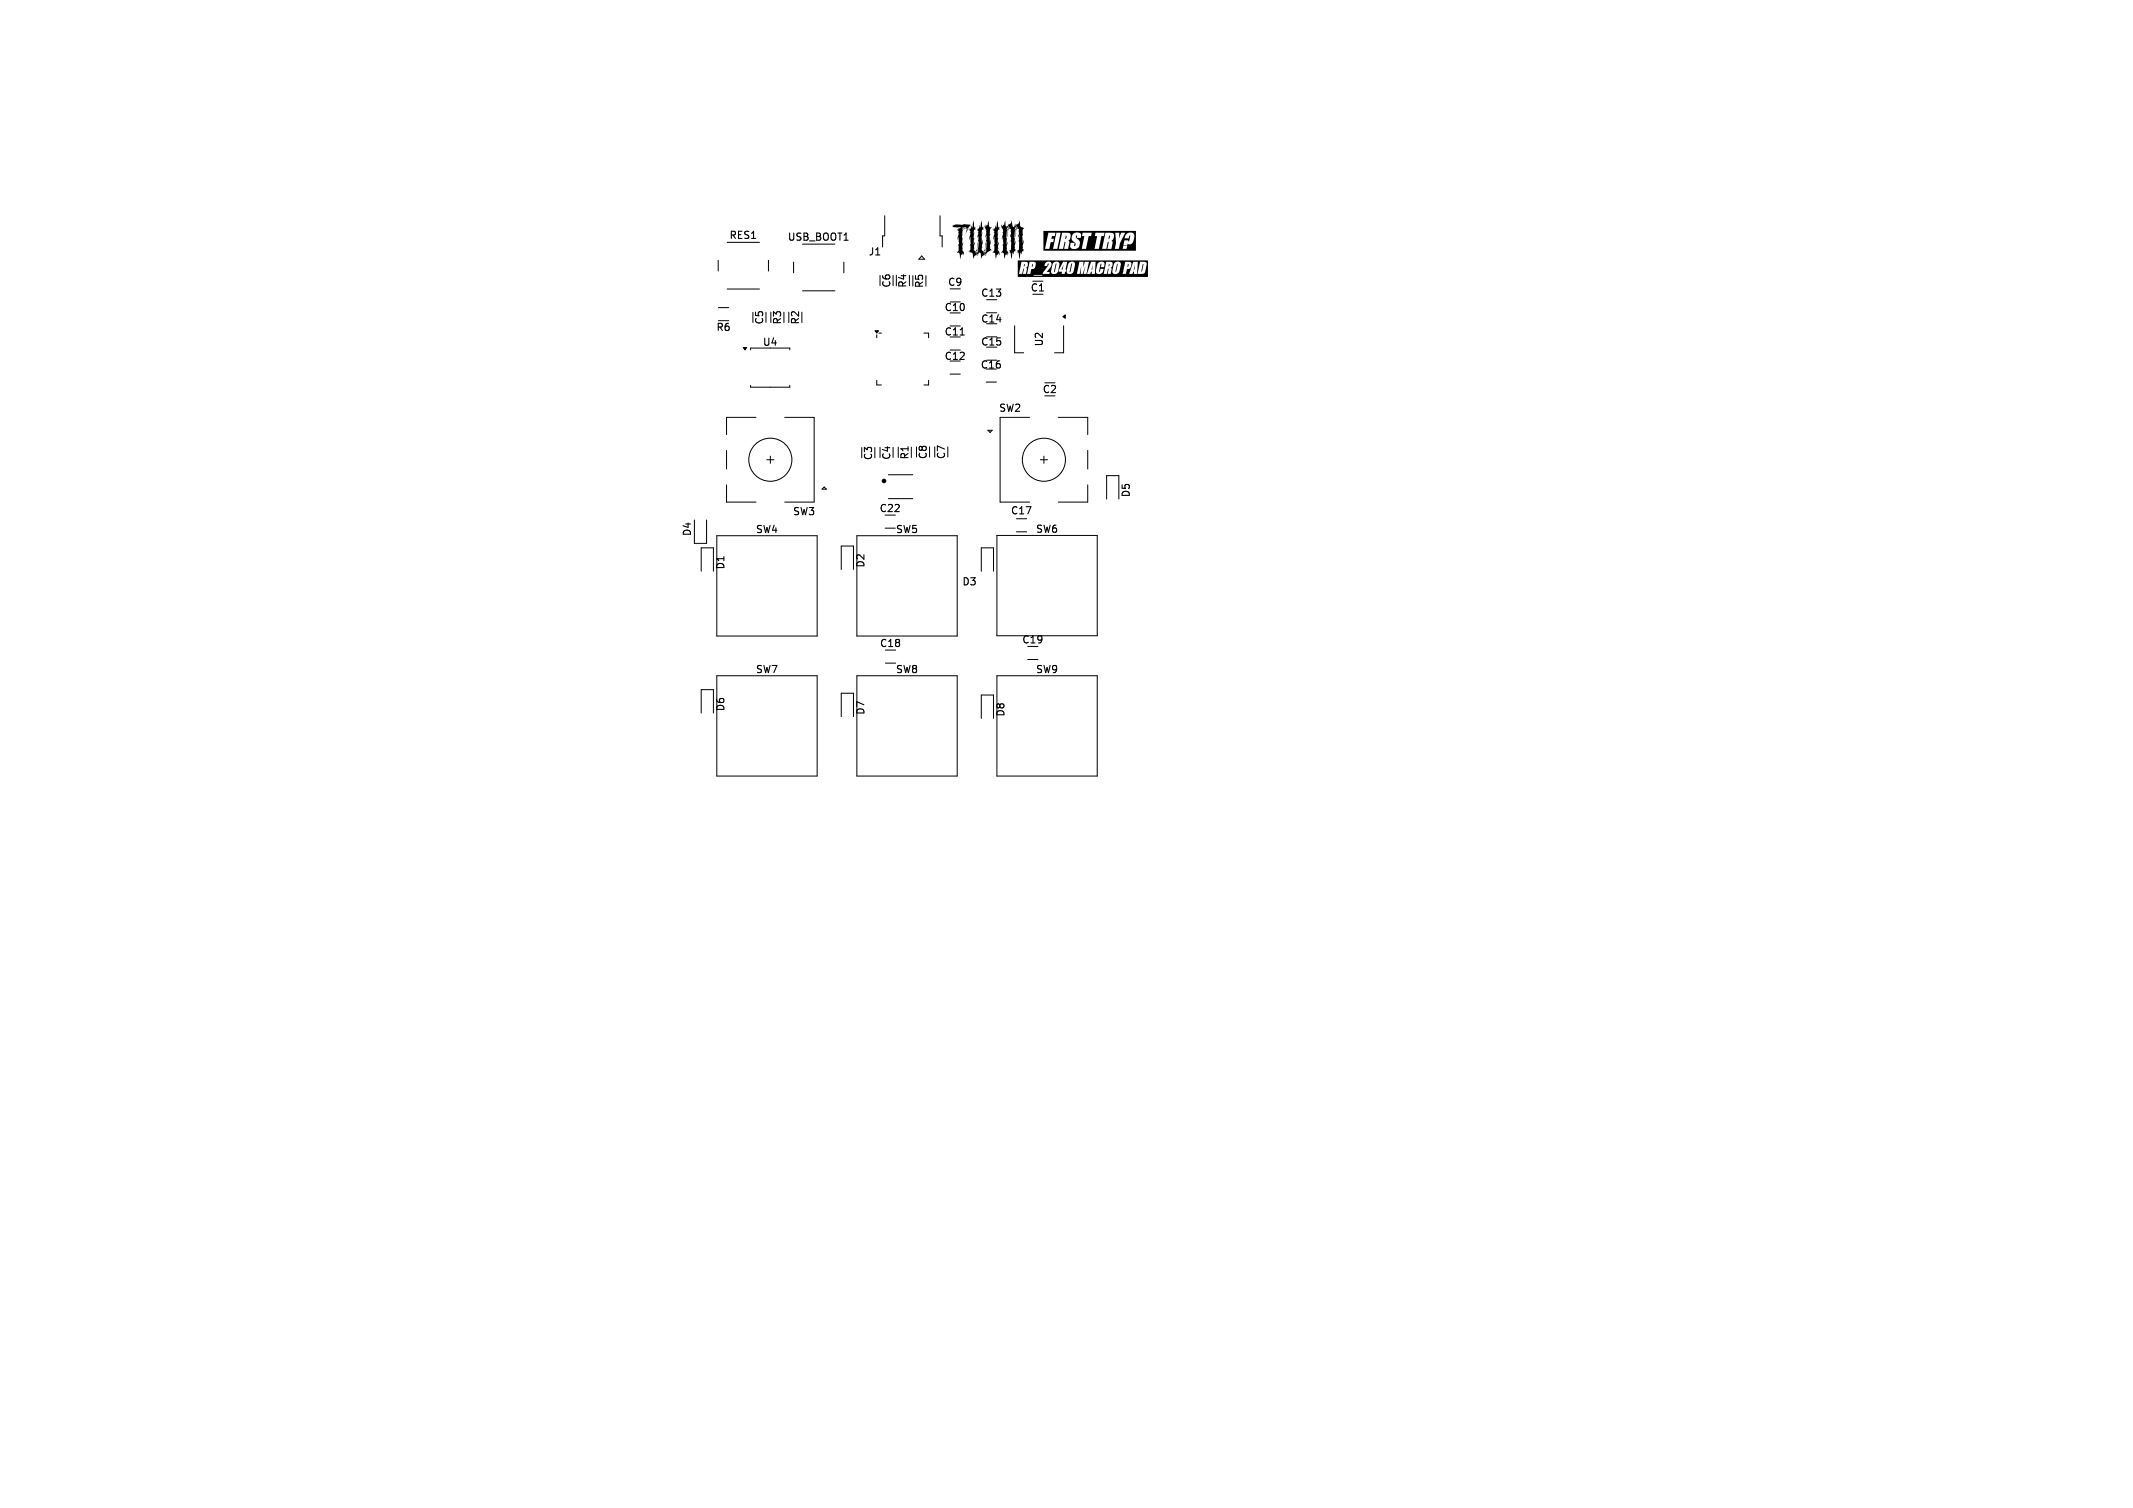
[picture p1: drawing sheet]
<svg xmlns="http://www.w3.org/2000/svg" width="297mm" height="210mm" viewBox="0 0 297 210" stroke-linecap="round" stroke-linejoin="round" font-family="sans-serif">
<defs><g id="words">
<g font-size="1.4">
<text x="101.5" y="33.5">RES1</text>
<text x="109.6" y="33.7">USB_BOOT1</text>
<text x="120.9" y="35.8">J1</text>
<text x="124.2" y="40.2" transform="rotate(-90 124.2 40.2)">C6</text>
<text x="126.4" y="40.2" transform="rotate(-90 126.4 40.2)">R4</text>
<text x="128.7" y="40.2" transform="rotate(-90 128.7 40.2)">R5</text>
<text x="131.9" y="40">C9</text>
<text x="136.5" y="41.5">C13</text>
<text x="143.4" y="40.8">C1</text>
<text x="99.6" y="46.3">R6</text>
<text x="106.5" y="45.3" transform="rotate(-90 106.5 45.3)">C5</text>
<text x="109" y="45.3" transform="rotate(-90 109 45.3)">R3</text>
<text x="111.5" y="45.3" transform="rotate(-90 111.5 45.3)">R2</text>
<text x="131.4" y="43.5">C10</text>
<text x="131.4" y="46.9">C11</text>
<text x="136.5" y="45.1">C14</text>
<text x="106.1" y="48.4">U4</text>
<text x="131.4" y="50.3">C12</text>
<text x="136.5" y="51.5">C16</text>
<text x="136.5" y="48.3">C15</text>
<text x="145.4" y="48.3" transform="rotate(-90 145.4 48.3)">U2</text>
<text x="139" y="57.5">SW2</text>
<text x="145.1" y="54.9">C2</text>
<text x="121.6" y="64.2" transform="rotate(-90 121.6 64.2)">C3</text>
<text x="124.2" y="64.1" transform="rotate(-90 124.2 64.1)">C4</text>
<text x="126.7" y="64.1" transform="rotate(-90 126.7 64.1)">R1</text>
<text x="129.2" y="64" transform="rotate(-90 129.2 64)">C8</text>
<text x="131.8" y="64" transform="rotate(-90 131.8 64)">C7</text>
<text x="110.3" y="71.9">SW3</text>
<text x="122.4" y="71.5">C22</text>
<text x="140.7" y="71.8">C17</text>
<text x="157.5" y="69.4" transform="rotate(-90 157.5 69.4)">D5</text>
<text x="96.4" y="74.8" transform="rotate(-90 96.4 74.8)">D4</text>
<text x="105.1" y="74.4">SW4</text>
<text x="124.6" y="74.4">SW5</text>
<text x="144.1" y="74.4">SW6</text>
<text x="101.1" y="79.4" transform="rotate(-90 101.1 79.4)">D1</text>
<text x="120.6" y="79.2" transform="rotate(-90 120.6 79.2)">D2</text>
<text x="133.9" y="81.7">D3</text>
<text x="142.2" y="89.8">C19</text>
<text x="105.1" y="93.9">SW7</text>
<text x="122.4" y="90.3">C18</text>
<text x="124.6" y="93.9">SW8</text>
<text x="144.1" y="93.9">SW9</text>
<text x="101.1" y="99.2" transform="rotate(-90 101.1 99.2)">D6</text>
<text x="120.6" y="99.7" transform="rotate(-90 120.6 99.7)">D7</text>
<text x="140.1" y="99.9" transform="rotate(-90 140.1 99.9)">D8</text>
</g>
</g></defs>
<g fill="#000">
<path d="M132.6 31.3l.1 .2v-.2l.1 .1 1.5-.2 .8 .1v.3l-.1-.2-.2 .4-.3 .8 .1-.7-.1-.1a.55 .55 0 0 0-.5 .7l-.1 .2 .2-.4-.1 .8 .1 .3-.1-.1-.1 .8 .2-.3-.1 .5v.6a.46 .46 0 0 1 .1 .6v-.2l-.1 .2h-.2l-.1 .6v-.3a.44 .44 0 0 0-.3-.6h-.2l.3-.3v-.7h-.1l.2-.3-.1-.9-.1 .4a.48 .48 0 0 1 .1-.7l-.1-.4 .1 .1v-.2l-.2-.1h.7l.2-.3 .3-.1-.1-.1a.36 .36 0 0 0-.4 .5h-.7v-.2h.1v-.1h.6l.2-.2-.2 .1h-.3l.1-.1h-.7a.33 .33 0 0 1-.5-.3zM135.6 30.7v.3a.46 .46 0 0 0 .3 .7l-.1 .1h.1l-.1 .2a.29 .29 0 0 0-.2 .4l-.1 .2 .2-.2a1.15 1.15 0 0 0 0 1l-.1-.1-.1 .7 .2-.4-.1 .8 .1 .4-.1-.2v.1l.1 .3a.58 .58 0 0 0 .4-.7l.1-.5-.1 1a1.55 1.55 0 0 0 .1-1.4v.1v-.6l-.1 .2v-.1l.1-.8-.2-.2 .2-.1-.1-.1h.2l.1-.4 .1 .2 .2-.9v.4a.46 .46 0 0 0 .3 .6l-.1 .1v.1l.2-.1-.1 .1a.37 .37 0 0 0-.3 .5v.2l.1-.3-.1 .8v.7l.1-.3v-.2l.1 .3-.2 .6 .1 .3-.1-.1v.4l.2 .2a.87 .87 0 0 0 .3-.9l.1-.3-.1 1.1 .1-.2a1.63 1.63 0 0 0 0-1.3v.1l.1-.7-.1 .3v-1.1v.1l-.2-.6 .1-.2v.2h.1l.1-.2 .1 .1 .2-.6v.2a.59 .59 0 0 0 .3 .7l.1-.1-.2 .4-.1 .6v.1l.1-.1a1.69 1.69 0 0 0 0 1.2v-.5l.1 .3-.1 .6v.3l-.1-.1 .3 .5-.2-.1v.2a.65 .65 0 0 0-.6 .6l-.1 .1v-.4l-.1 .3a.4 .4 0 0 0-.5 .5l-.1-.9 .6 .1 .2-.2-.2 .2-.8-.1-.2 .4v-.3l-.2 .3a.26 .26 0 0 0-.2 0 .26 .26 0 0 0-.1 .3l-.1 .2-.1-.9h.5v.1v-.1l.1 .1 .1-.2-.2 .1h-.5l-.2-.1-.2 .1 .1-.1h.7l.1 .1 1-.1 .1 .1 .3-.1v-.1v.1h-.2a.3 .3 0 0 0 .2-.4l-.1 .2-.3 .2-.7-.1v.1h-.3a.27 .27 0 0 0 .3-.4l-.2 .3-.2 .1-.8-.1-.1 .1v-.1a.72 .72 0 0 0 .2-.9l.1-.2-.1-.9v.5a.78 .78 0 0 1 0-.9l-.1-.3 .1 .1v-.2l-.2-.4 .2 .2-.1-.2 .1 .1 .1-.1 .1-.4 .1 .2zM138.9 30.7v.4a.47 .47 0 0 0 .3 .6l-.1 .1 .1 .1 .1-.1-.1 .1a.36 .36 0 0 0-.3 .5v.2l.1-.2a1.06 1.06 0 0 0 0 .9l-.1 .8 .1-.4v1.2a.49 .49 0 0 1 .1 .7l-.1-.3-.1 .2h-.1l-.1 .5-.1-.2a.51 .51 0 0 0-.3-.6l-.1 .1v-.1a1.05 1.05 0 0 0 .2-1.1v.1l.1-.3-.1-.9v.4a.5 .5 0 0 1 0-.7v-.4l.1 .1v-.2l-.3-.4 .2 .2-.1-.2h.2l.2-.4v.2zM140 30.7a.86 .86 0 0 0 .1 .8h.3l.1 .1v-.1h-.2l.1-.3h.1a.53 .53 0 0 0 .4-.5v.2a.53 .53 0 0 0 .3 .7l.1-.1 .3 .1v-.1h-.3v-.3l.1 .2 .2-.2a.5 .5 0 0 0 .4-.5 .95 .95 0 0 0 .3 1l.2-.1-.1 .1h.2l-.1 .2a.63 .63 0 0 0-.1 .7l-.1 .3 .1 .9 .1-.3a.47 .47 0 0 1-.1 .6v.5l.2 .3h-.2l.1 .2-.2-.1-.1 .4-.1-.2-.2 .9-.1-.9-.2-.1 .1-.1h-.1a.46 .46 0 0 0 .3-.7v-.5l-.1-.3h.1l.1-.8-.2 .4v-.2l.1-.4v-.6a.2 .2 0 0 0-.3-.1 .2 .2 0 0 0-.1 .3l-.2 .9 .1-1.1-.1 .3a1.36 1.36 0 0 0 0 1.1v.6l.1-.4v.2a.75 .75 0 0 0-.1 .8v.2l.2 .2h-.2l.1 .2-.2-.1-.1 .4-.1-.2-.2 .9-.1-.9-.2-.1 .1-.1h-.1a.48 .48 0 0 0 .3-.7v-.5l-.1-.3h.1v-.6l-.1 .2-.1-.1 .2-.5-.1-.5 .1 .2 .5-.1a.37 .37 0 0 1 .4-.3l-.1-.1a.33 .33 0 0 0-.3 .4h-.5v-.2a.23 .23 0 0 0-.3 0 .23 .23 0 0 0-.1 .3l-.2 .8 .1-1.1-.1 .3a1.37 1.37 0 0 0 0 1.1l-.1 .8 .1-.4v1.1l.2 .3v.4l-.1 .1-.1-.3-.1 .2h-.1l-.1 .5-.1-.4a.24 .24 0 0 0-.1-.3 .24 .24 0 0 0-.3 0l.2-.4v-.8v.1l.1-.3-.1-.9v.4a.5 .5 0 0 1 0-.7v-.4l.1 .1v-.3h.5l.4-.4h.7l.2-.1v-.1l-.2 .2h-.9a.29 .29 0 0 0-.2 .4h-.5l-.2-.4 .7-.1-.7 .1-.1-.1 1 .1v-.1h-1l.1-.4v.3l.2-.2a.31 .31 0 0 0 .2-.4zM142.6 36.8l.1 .1-.2 .2zM143.7 36.8h.1v.2l-.1 .2zM147 36.7h.1v.1l-.3 1.1zM148.1 36.8l-.2 .7h-.1zM148.4 32.8a.26 .26 0 0 1 .1 .3 .26 .26 0 0 1-.2 .2zM149.2 36.7h.1v.1l-.3 1.1zM152.2 36.8l-.1 .7h-.1zM154.4 36.8h.1v.2l-.2 .1z"/>
<path d="M154.4 32.8a.26 .26 0 0 1 .1 .3 .26 .26 0 0 1-.2 .2zM155.5 36.8h.1l-.2 1.1zM157.1 36.8h.1l-.1 .2-.1 .2zM158.1 36.8l-.1 .7h-.2zM145.3 32.2h12.9v2.7h-12.9v-.2h2.7l.2-1 .1 .1-.1 .9h.5l.1-.4h.2a.55 .55 0 0 0 .8 .4h4.3l.2-1 .1 .1-.2 .9h2.7l.1-.5h-.6l-.1 .5h-.5l.1-.6h1.1v-.2a.54 .54 0 0 0 .6 0 .54 .54 0 0 0 .3-.5v-.2a.65 .65 0 0 0-.5-.9 .65 .65 0 0 0-.8 .7v.2h.6l.1-.4h.1l-.2 .8h-.1v-.1h-.5l-.2 .6h-.5l.8-1.7h-.6l-.3 .9v-.9h-.5l.1 1.4-.2 .9h-.5l.2-.6a.41 .41 0 0 0-.1-.6l.1-.1 .2-.4a.47 .47 0 0 0-.1-.5 .47 .47 0 0 0-.5-.1h-.6l-.4 2.3h-.5l.4-1.8h.3l.1-.5h-1.3l-.1 .5h.4l-.4 1.8h-1.2l.4-1.8h.3l.1-.5h-1.2l-.1 .5h.3l-.4 1.8h-.8a.84 .84 0 0 0 .6-.8 .84 .84 0 0 0-.6-.8l.1-.3v.3h.6a.56 .56 0 0 0-.2-.7 .56 .56 0 0 0-.7 0 .78 .78 0 0 0-.4 .8 .78 .78 0 0 0 .6 .7l-.1 .3-.1 .1v-.5h-.5l-.1 .5h-.2v-.2a.41 .41 0 0 0-.1-.6l.2-.1 .2-.4a.47 .47 0 0 0-.1-.5 .47 .47 0 0 0-.6-.1h-.5l-.5 2.3h-.2l.5-2.3h-.6l-.5 2.3h-.5l.2-1h.4v-.4h-.3l.1-.4h.4l.1-.5h-1l-.5 2.3h-.2zM159.1 36.8h.1l-.1 .8-.2 .2zM141.7 36.3h18.1v2.3h-18.1v-.2h3.4v-.1h-1.2v.1h-2.2v-.3h.6l.2-.7 .1 .1-.2 .6h3.7l.1-.2h-.5h.7a.52 .52 0 0 0 .4 .3 .52 .52 0 0 0 .5-.4h.6l-.1 .3h.4l.1-.2h.2l.1 .1 .2 .2 1.5-.1 .3-1.1-.1 1.1h.3l.3-1.1-.2 1.1h.9l.1-.3h.1v.3h.5v-.3h.1l.1 .2 .2 .2 1.2-.1 .2-.7 .1 .1-.2 .6h.5v-.3h.2l.1 .3 .2 .1 2.5-.1 .1-.3h.1v.3h1.2l.3-.2 .3-1.2-.2-.2h-.8l-.3 1.6v-1.6h-.6l-.6 1.6h-.4l.1-.6h.1a.57 .57 0 0 0 .5-.4 .57 .57 0 0 0-.2-.6h-.6l-.4 1.6h-.8l.3-.2 .2-.8a.5 .5 0 0 0-.3-.7 .5 .5 0 0 0-.6 .5l-.2 .9h-.2l.1-.4-.1-.1a.44 .44 0 0 0 .2-.6 .44 .44 0 0 0-.6-.2h-.3l-.3 1.6h-.5l.3-.2 .2-.5h-.5l-.1 .4h-.1l.3-1h.1l-.1 .4h.4l.1-.2a.5 .5 0 0 0-.4-.6 .5 .5 0 0 0-.6 .4l-.2 1h-.1l.1-1.3h-.7l-.6 1.6 .3-1.6h-.5l-.3 .7 .1-.7h-.6l-.4 1.6h-.8l.4-.2 .2-.9a.49 .49 0 0 0-.5-.6 .49 .49 0 0 0-.5 .6l-.2 .9h-.2l.1-.1 .1-.3h-.1l.2-1h-.6l-.6 1.3h-.1l.2-.8a.49 .49 0 0 0-.5-.6 .49 .49 0 0 0-.5 .6l-.2 .9h-.5v-.1a1.22 1.22 0 0 0 .6-1.2 .57 .57 0 0 0-.7-.1 .57 .57 0 0 0-.3 .5h.4l.2-.3a1.54 1.54 0 0 1-.6 1l-.2 .4h-1.7l.1-.6a.57 .57 0 0 0 .6-.4 .57 .57 0 0 0-.2-.6h-.6l-.4 1.6h-.1l.1-.7-.1-.1a.44 .44 0 0 0 .2-.6 .44 .44 0 0 0-.6-.2h-.3l-.3 1.6h-.2z"/>
</g>
<path d="M133.7 46.7h.6" fill="none" stroke="#000" stroke-width=".15"/>
<g fill="none" stroke="#000" stroke-width=".14">
<path d="M100 36.3v1.5M101.2 33.8h4.6M107 36.3v1.5M110.5 36.5v1.5M111.8 34h4.4M117.5 36.5v1.5M122.5 38.4v1.4M123.2 30v2.9h-.3v1.5M124.8 38.3v1.5M127.1 38.4v1.4M128.3 35.6l.4 .5h-.8zM130.9 30v2.9h.3v1.5"/>
<path d="M143.8 39.2h1.4M100 42.8h1.5M100 44.7h1.5M101.2 40.3h4.6M104.5 48.7v-.2h5.5v.2M104.5 53.7v.2h5.5v-.2M104.8 43.5v1.4M105.3 58.1h-4.1v2.4M107.3 43.5v1.4M109.3 58.1h4.1v11.8h-4.1M109.8 43.5v1.4M111.8 40.5h4.4"/>
<path d="M122.1 53v.6h.6M122.1 46.6v.4M122.4 46.4h.3M128.7 46.4h.6v.6M129.3 53v.6h-.6M132.3 45.4h1.4M132.3 48.7h1.4M132.3 52.1h1.4M137.3 53.2h1.4M137.4 43.6h1.4M137.6 59.9h.6l-.3 .3zM141.3 45.4v3.7h1.2"/>
<path d="M143.4 58.1h-4.1v11.8h4.1M145.5 53.3h1.4M147.4 58.1h4.1v2.4M148.1 45.4v3.7h-1.3M96.7 72.4v3.3h1.7v-3.3M97.6 79.6v-3.3h1.7v3.3M99.8 74.6h14v14h-14zM101.2 67.5v2.4h4.1M101.2 62.7v2.6M106.8 64h1M107.3 63.5v1M114.8 67.8l.3 .3h-.6z"/>
<path d="M117.1 79.3v-3.3h1.7v3.3M119.3 74.6h14v14h-14zM120 62.3v1.5M122.5 62.3v1.4M123.2 73.6h1.5M123.7 66.1h3.4M123.7 69.4h3.4M125.1 62.3v1.4M127.6 62.2v1.5M130.2 62.2v1.5M136.6 79.6v-3.3h1.7v3.3M138.8 74.6h14v13.9h-14z"/>
<path d="M141.5 74.1h1.5M144.9 64h1M145.4 63.5v1M151.5 67.5v2.4h-4.1M151.5 62.7v2.6M154.1 69.5v-3.3h1.7v3.3M97.6 99.3v-3.3h1.7v3.3M99.8 94.1h14v14h-14zM117.1 99.8v-3.3h1.7v3.3M119.3 94.1h14v14h-14zM123.3 92.4h1.4M138.8 94.1h14v14h-14z"/>
<path d="M143.1 91.8h1.4M136.6 100.1v-3.3h1.7v3.3"/>
<circle cx="107.3" cy="64" r="3"/>
<circle cx="145.4" cy="64" r="3"/>
</g>
<g fill="#000" stroke="#000" stroke-width=".14">
<path d="M103.5 48.4h.5l-.3 .3zM121.8 46.1h.5l-.2 .3zM148 44.1l.3-.2v.4z"/>
<circle cx="123.1" cy="67" r=".25"/>
</g>
<use href="#words"/>
</svg>
